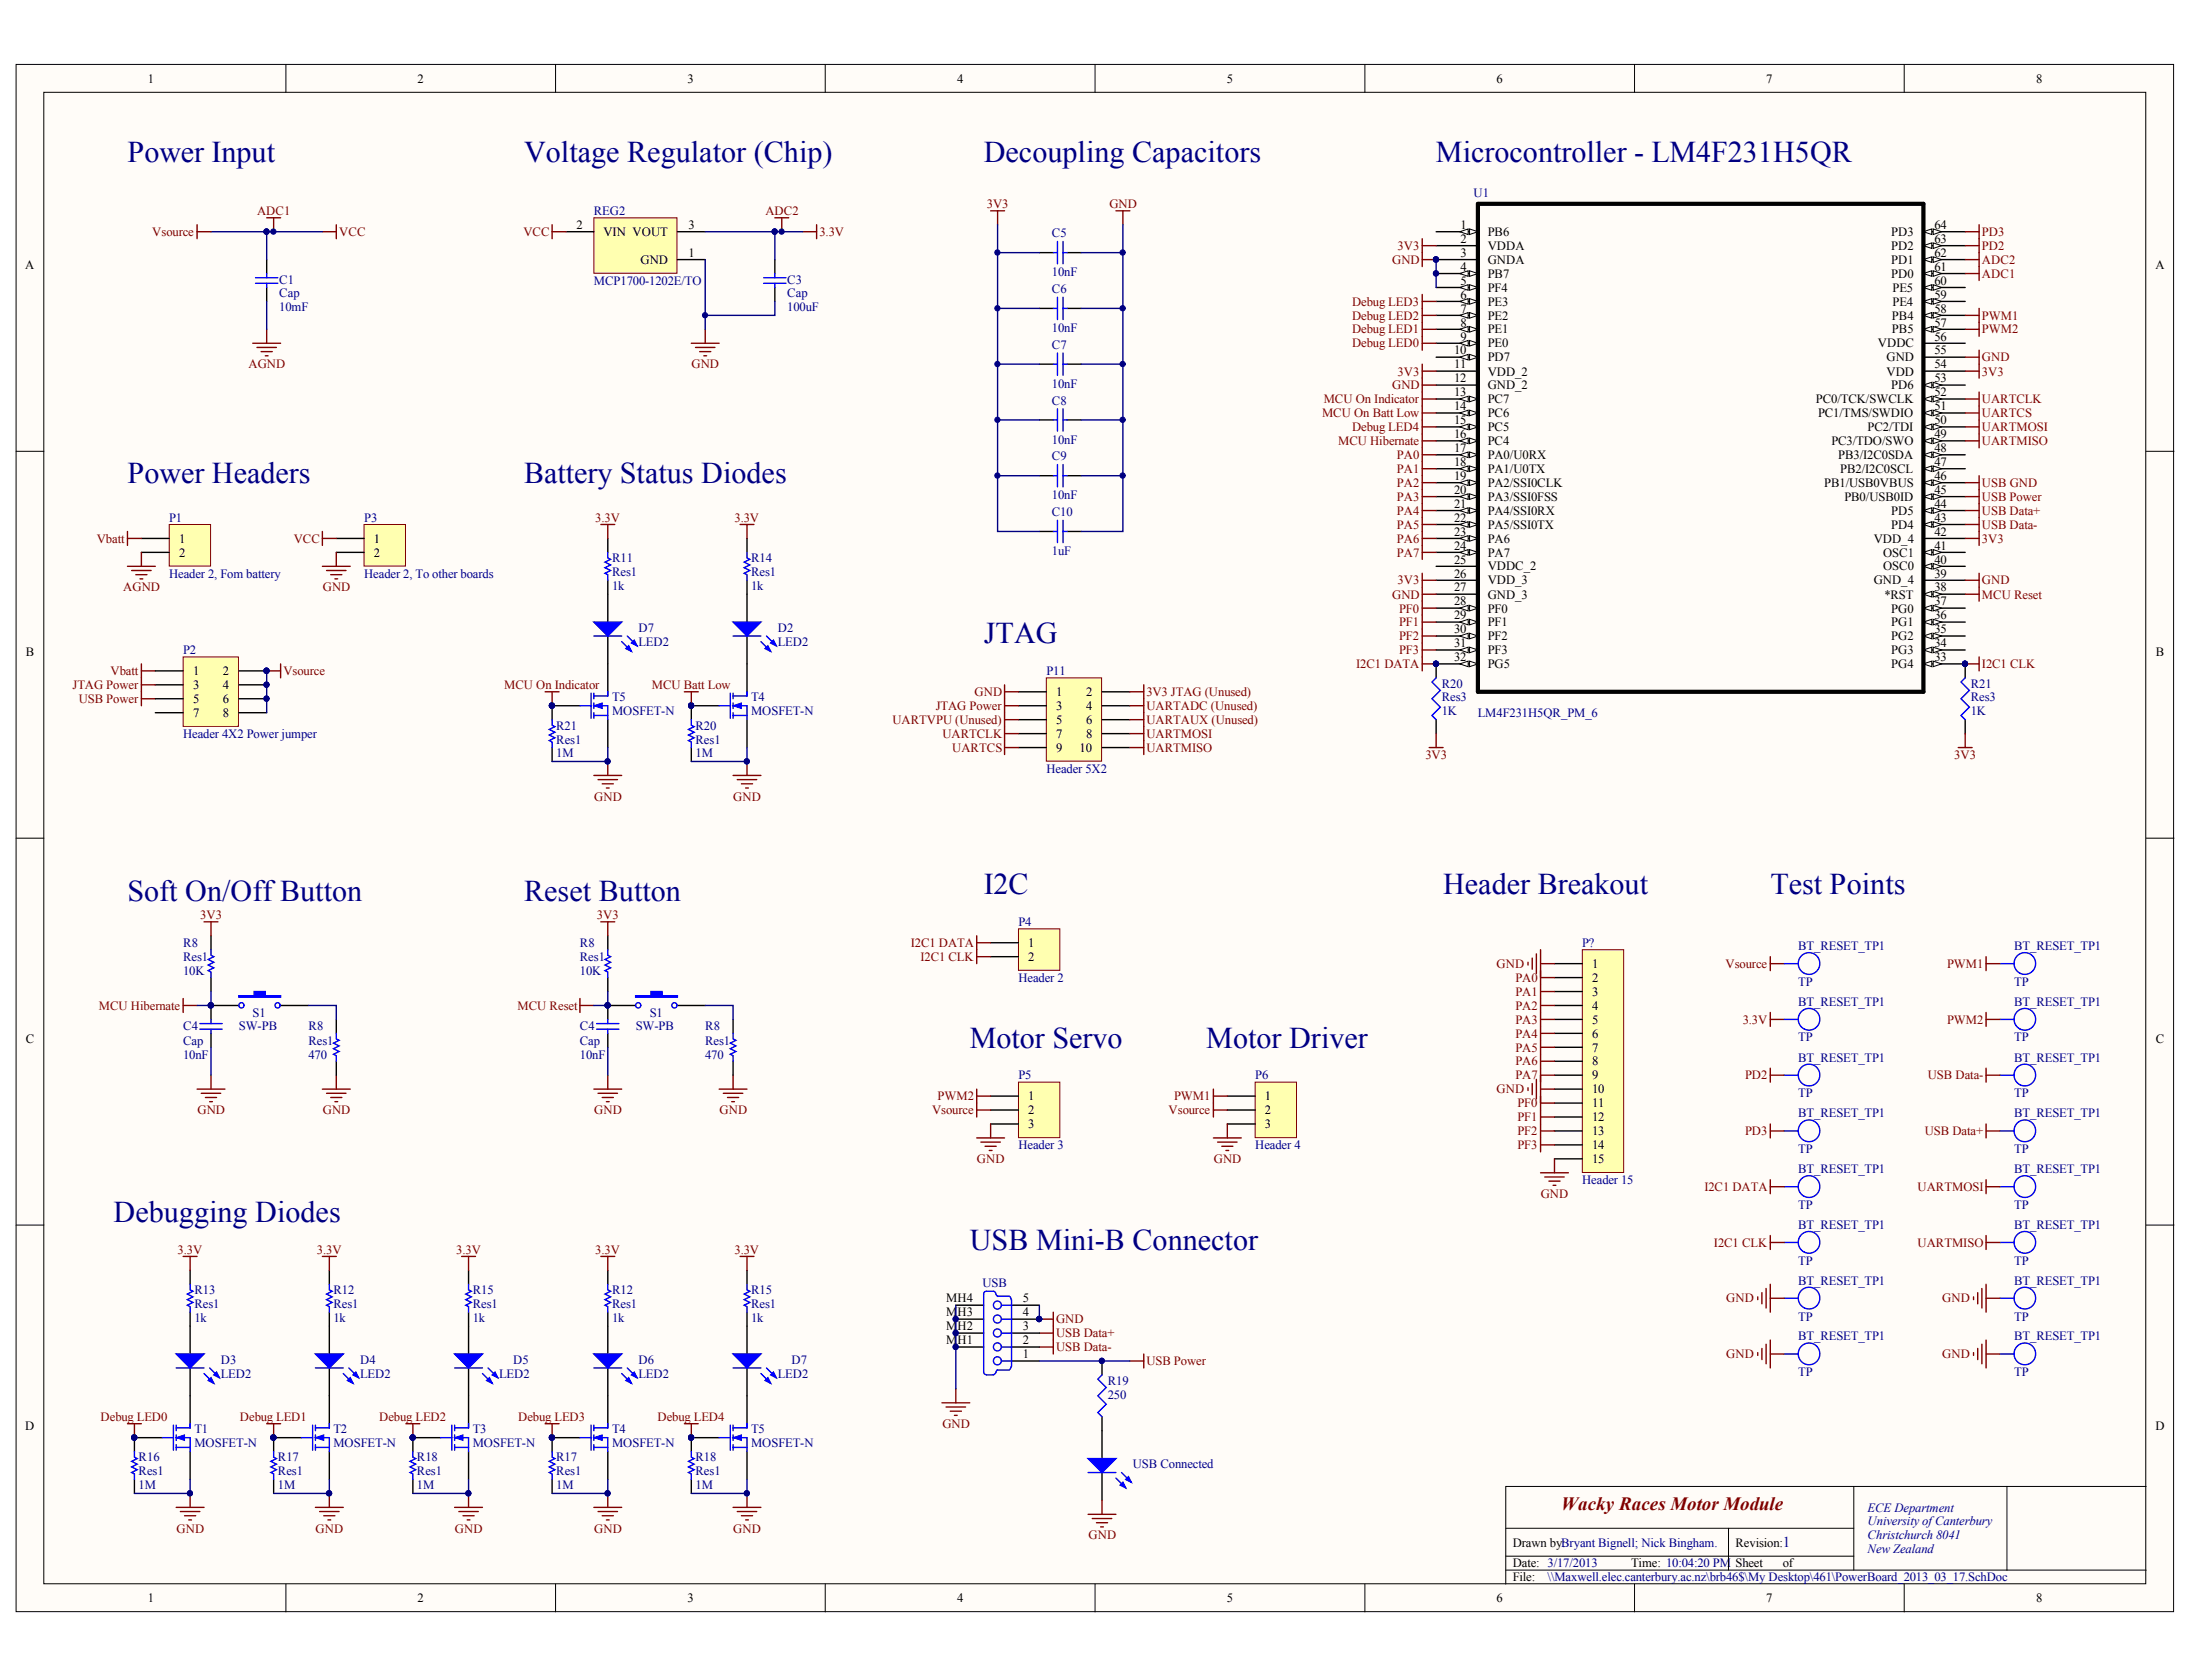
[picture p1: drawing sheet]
<svg xmlns="http://www.w3.org/2000/svg" width="271mm" height="207mm" viewBox="0 0 271 207" stroke-linecap="round" stroke-linejoin="round" font-family="sans-serif">
<defs><g id="words">
<g font-size="3.7" fill="#000080">
<text x="15.7" y="20">Power Input</text>
<text x="64.6" y="20">Voltage Regulator (Chip)</text>
<text x="121.3" y="20">Decoupling Capacitors</text>
<text x="177.1" y="20">Microcontroller - LM4F231H5QR</text>
<text x="15.7" y="59.6">Power Headers</text>
<text x="64.6" y="59.6">Battery Status Diodes</text>
<text x="121.3" y="79.3">JTAG</text>
<text x="15.7" y="111.2">Soft On/Off Button</text>
<text x="64.6" y="111.2">Reset Button</text>
<text x="121.3" y="110.3">I2C</text>
<text x="178" y="110.3">Header Breakout</text>
<text x="218.3" y="110.3">Test Points</text>
<text x="119.6" y="129.2">Motor Servo</text>
<text x="148.8" y="129.2">Motor Driver</text>
<text x="14" y="150.7">Debugging Diodes</text>
<text x="119.6" y="154.1">USB Mini-B Connector</text>
</g>
<text font-size="2.3" fill="#800000" x="192.5" y="186.3">Wacky Races Motor Module</text>
<text font-size="1.9" fill="#000080" x="219.8" y="190.8">1</text>
<g font-size="1.6">
<text x="18.2" y="10.2">1</text>
<text x="51.5" y="10.2">2</text>
<text x="84.8" y="10.2">3</text>
<text x="118" y="10.2">4</text>
<text x="151.3" y="10.2">5</text>
<text x="184.6" y="10.2">6</text>
<text x="217.8" y="10.2">7</text>
<text x="251.1" y="10.2">8</text>
<text x="71.1" y="28.3">2</text>
<text x="74.4" y="29.1">VIN VOUT</text>
<text x="84.9" y="28.3">3</text>
<text x="180.1" y="28.3">1</text>
<text x="180.1" y="29.9">2</text>
<text x="183.5" y="29.1">PB6</text>
<text x="233.2" y="29.1">PD3</text>
<text x="238.5" y="29.9">63</text>
<text x="238.5" y="28.3">64</text>
<text x="3.1" y="33.2">A</text>
<text x="79" y="32.6">GND</text>
<text x="84.9" y="31.7">1</text>
<text x="180.1" y="31.7">3</text>
<text x="180.1" y="33.4">4</text>
<text x="180.1" y="35.1">5</text>
<text x="183.5" y="30.8">VDDA</text>
<text x="183.5" y="32.6">GNDA</text>
<text x="183.5" y="34.3">PB7</text>
<text x="183.5" y="36">PF4</text>
<text x="233.2" y="34.3">PD0</text>
<text x="233.2" y="32.6">PD1</text>
<text x="233.2" y="30.8">PD2</text>
<text x="233.4" y="36">PE5</text>
<text x="238.5" y="35.1">60</text>
<text x="238.5" y="33.4">61</text>
<text x="238.5" y="31.7">62</text>
<text x="265.8" y="33.2">A</text>
<text x="180.1" y="36.8">6</text>
<text x="180.1" y="38.6">7</text>
<text x="180.1" y="40.3">8</text>
<text x="183.5" y="37.7">PE3</text>
<text x="183.5" y="39.4">PE2</text>
<text x="183.5" y="41.1">PE1</text>
<text x="233.3" y="41.1">PB5</text>
<text x="233.3" y="39.4">PB4</text>
<text x="233.4" y="37.7">PE4</text>
<text x="238.5" y="40.3">57</text>
<text x="238.5" y="38.6">58</text>
<text x="238.5" y="36.8">59</text>
<text x="179.3" y="43.7">10</text>
<text x="179.3" y="45.4">11</text>
<text x="179.3" y="47.2">12</text>
<text x="180.1" y="42">9</text>
<text x="183.5" y="42.9">PE0</text>
<text x="183.5" y="44.6">PD7</text>
<text x="183.5" y="46.3">VDD_2</text>
<text x="231.6" y="42.9">VDDC</text>
<text x="232.6" y="46.3">VDD</text>
<text x="232.6" y="44.6">GND</text>
<text x="238.5" y="47.2">53</text>
<text x="238.5" y="45.4">54</text>
<text x="238.5" y="43.7">55</text>
<text x="238.5" y="42">56</text>
<text x="179.3" y="48.9">13</text>
<text x="179.3" y="50.6">14</text>
<text x="179.3" y="52.3">15</text>
<text x="183.5" y="48">GND_2</text>
<text x="183.5" y="49.7">PC7</text>
<text x="183.5" y="51.5">PC6</text>
<text x="183.5" y="53.2">PC5</text>
<text x="223.9" y="49.7">PC0/TCK/SWCLK</text>
<text x="224.2" y="51.5">PC1/TMS/SWDIO</text>
<text x="230.3" y="53.2">PC2/TDI</text>
<text x="233.2" y="48">PD6</text>
<text x="238.5" y="52.3">50</text>
<text x="238.5" y="50.6">51</text>
<text x="238.5" y="48.9">52</text>
<text x="179.3" y="54">16</text>
<text x="179.3" y="55.8">17</text>
<text x="179.3" y="57.5">18</text>
<text x="179.3" y="59.2">19</text>
<text x="183.5" y="54.9">PC4</text>
<text x="183.5" y="56.6">PA0/U0RX</text>
<text x="183.5" y="58.3">PA1/U0TX</text>
<text x="225.8" y="54.9">PC3/TDO/SWO</text>
<text x="226.7" y="56.6">PB3/I2C0SDA</text>
<text x="226.9" y="58.3">PB2/I2C0SCL</text>
<text x="238.5" y="59.2">46</text>
<text x="238.5" y="57.5">47</text>
<text x="238.5" y="55.8">48</text>
<text x="238.5" y="54">49</text>
<text x="179.3" y="60.9">20</text>
<text x="179.3" y="62.6">21</text>
<text x="179.3" y="64.4">22</text>
<text x="183.5" y="60.1">PA2/SSI0CLK</text>
<text x="183.5" y="61.8">PA3/SSI0FSS</text>
<text x="183.5" y="63.5">PA4/SSI0RX</text>
<text x="183.5" y="65.2">PA5/SSI0TX</text>
<text x="225" y="60.1">PB1/USB0VBUS</text>
<text x="227.4" y="61.8">PB0/USB0ID</text>
<text x="233.2" y="65.2">PD4</text>
<text x="233.2" y="63.5">PD5</text>
<text x="238.5" y="64.4">43</text>
<text x="238.5" y="62.6">44</text>
<text x="238.5" y="60.9">45</text>
<text x="22.1" y="66.9">1</text>
<text x="22.1" y="68.7">2</text>
<text x="46.1" y="66.9">1</text>
<text x="46.1" y="68.7">2</text>
<text x="179.3" y="66.1">23</text>
<text x="179.3" y="67.8">24</text>
<text x="179.3" y="69.5">25</text>
<text x="179.3" y="71.2">26</text>
<text x="183.5" y="66.9">PA6</text>
<text x="183.5" y="68.7">PA7</text>
<text x="183.5" y="70.4">VDDC_2</text>
<text x="231.1" y="66.9">VDD_4</text>
<text x="232.2" y="70.4">OSC0</text>
<text x="232.2" y="68.7">OSC1</text>
<text x="238.5" y="71.2">39</text>
<text x="238.5" y="69.5">40</text>
<text x="238.5" y="67.8">41</text>
<text x="238.5" y="66.1">42</text>
<text x="179.3" y="72.9">27</text>
<text x="179.3" y="74.7">28</text>
<text x="179.3" y="76.4">29</text>
<text x="183.5" y="72.1">VDD_3</text>
<text x="183.5" y="73.8">GND_3</text>
<text x="183.5" y="75.5">PF0</text>
<text x="183.5" y="77.2">PF1</text>
<text x="231.1" y="72.1">GND_4</text>
<text x="232.4" y="73.8">*RST</text>
<text x="233.2" y="77.2">PG1</text>
<text x="233.2" y="75.5">PG0</text>
<text x="238.5" y="76.4">36</text>
<text x="238.5" y="74.7">37</text>
<text x="238.5" y="72.9">38</text>
<text x="3.2" y="80.9">B</text>
<text x="23.8" y="83.3">1</text>
<text x="27.5" y="83.3">2</text>
<text x="179.3" y="78.1">30</text>
<text x="179.3" y="79.8">31</text>
<text x="179.3" y="81.5">32</text>
<text x="183.5" y="79">PF2</text>
<text x="183.5" y="80.7">PF3</text>
<text x="183.5" y="82.4">PG5</text>
<text x="233.2" y="82.4">PG4</text>
<text x="233.2" y="80.7">PG3</text>
<text x="233.2" y="79">PG2</text>
<text x="238.5" y="81.5">33</text>
<text x="238.5" y="79.8">34</text>
<text x="238.5" y="78.1">35</text>
<text x="265.9" y="80.9">B</text>
<text x="23.8" y="85">3</text>
<text x="23.8" y="86.7">5</text>
<text x="23.8" y="88.4">7</text>
<text x="27.5" y="85">4</text>
<text x="27.5" y="86.7">6</text>
<text x="27.5" y="88.4">8</text>
<text x="130.2" y="85.8">1</text>
<text x="130.2" y="87.6">3</text>
<text x="130.2" y="89.3">5</text>
<text x="133.9" y="85.8">2</text>
<text x="133.9" y="87.6">4</text>
<text x="133.9" y="89.3">6</text>
<text x="130.2" y="91">7</text>
<text x="130.2" y="92.7">9</text>
<text x="133.1" y="92.7">10</text>
<text x="133.9" y="91">8</text>
<text x="126.8" y="116.8">1</text>
<text x="126.8" y="118.5">2</text>
<text x="196.3" y="119.4">1</text>
<text x="196.3" y="121.1">2</text>
<text x="196.3" y="122.8">3</text>
<text x="196.3" y="124.5">4</text>
<text x="3.2" y="128.6">C</text>
<text x="196.3" y="126.3">5</text>
<text x="196.3" y="128">6</text>
<text x="196.3" y="129.7">7</text>
<text x="196.3" y="131.4">8</text>
<text x="265.9" y="128.6">C</text>
<text x="126.8" y="135.7">1</text>
<text x="126.8" y="137.4">2</text>
<text x="156" y="135.7">1</text>
<text x="156" y="137.4">2</text>
<text x="196.3" y="133.1">9</text>
<text x="196.3" y="134.9">10</text>
<text x="196.3" y="136.6">11</text>
<text x="126.8" y="139.2">3</text>
<text x="156" y="139.2">3</text>
<text x="196.3" y="138.3">12</text>
<text x="196.3" y="140">13</text>
<text x="196.3" y="141.7">14</text>
<text x="196.3" y="143.5">15</text>
<text x="116.7" y="160.6">MH4</text>
<text x="126.1" y="160.6">5</text>
<text x="116.7" y="164.1">MH2</text>
<text x="116.7" y="165.8">MH1</text>
<text x="116.7" y="162.4">MH3</text>
<text x="126.1" y="165.8">2</text>
<text x="126.1" y="164.1">3</text>
<text x="126.1" y="162.4">4</text>
<text x="126.1" y="167.5">1</text>
<text x="3.1" y="176.3">D</text>
<text x="265.8" y="176.3">D</text>
<text x="186.5" y="190.8">Drawn byBryant Bignell; Nick Bingham.</text>
<text x="192.7" y="190.8">:</text>
<text x="214" y="190.8">Revision:</text>
<text x="18.2" y="197.6">1</text>
<text x="51.5" y="197.6">2</text>
<text x="84.8" y="197.6">3</text>
<text x="118" y="197.6">4</text>
<text x="151.3" y="197.6">5</text>
<text x="184.6" y="197.6">6</text>
<text x="186.5" y="193.3">Date: 3/17/2013</text>
<text x="186.5" y="195.1">File:</text>
<text x="201.1" y="193.3">Time: 10:04:20 PM</text>
<text x="214" y="193.3">Sheet</text>
<text x="217.8" y="197.6">7</text>
<text x="219.8" y="193.3">of</text>
<text x="251.1" y="197.6">8</text>
</g>
<g font-size="1.6" fill="#800000">
<text x="18.8" y="29.1">Vsource</text>
<text x="31.7" y="26.5">ADC1</text>
<text x="41.8" y="29.1">VCC</text>
<text x="64.5" y="29.1">VCC</text>
<text x="94.4" y="26.5">ADC2</text>
<text x="101.1" y="29.1">3.3V</text>
<text x="121.7" y="25.6">3V3</text>
<text x="136.8" y="25.6">GND</text>
<text x="244.4" y="29.1">PD3</text>
<text x="171.7" y="32.6">GND</text>
<text x="172.4" y="30.8">3V3</text>
<text x="244.4" y="34.3">ADC1</text>
<text x="244.4" y="32.6">ADC2</text>
<text x="244.4" y="30.8">PD2</text>
<text x="166.7" y="41.1">Debug LED1</text>
<text x="166.7" y="39.4">Debug LED2</text>
<text x="166.7" y="37.7">Debug LED3</text>
<text x="244.4" y="39.4">PWM1</text>
<text x="244.4" y="41.1">PWM2</text>
<text x="30.6" y="45.4">AGND</text>
<text x="85.3" y="45.4">GND</text>
<text x="166.7" y="42.9">Debug LED0</text>
<text x="172.4" y="46.3">3V3</text>
<text x="244.4" y="46.3">3V3</text>
<text x="244.4" y="44.6">GND</text>
<text x="163" y="51.5">MCU On Batt Low</text>
<text x="163.2" y="49.7">MCU On Indicator</text>
<text x="166.7" y="53.2">Debug LED4</text>
<text x="171.7" y="48">GND</text>
<text x="244.4" y="49.7">UARTCLK</text>
<text x="244.4" y="51.5">UARTCS</text>
<text x="244.4" y="53.2">UARTMOSI</text>
<text x="165" y="54.9">MCU Hibernate</text>
<text x="172.3" y="56.6">PA0</text>
<text x="172.3" y="58.3">PA1</text>
<text x="244.4" y="54.9">UARTMISO</text>
<text x="73.4" y="64.4">3.3V</text>
<text x="90.6" y="64.4">3.3V</text>
<text x="172.3" y="60.1">PA2</text>
<text x="172.3" y="61.8">PA3</text>
<text x="172.3" y="63.5">PA4</text>
<text x="172.3" y="65.2">PA5</text>
<text x="244.4" y="61.8">USB Power</text>
<text x="244.4" y="60.1">USB GND</text>
<text x="244.4" y="63.5">USB Data+</text>
<text x="244.4" y="65.2">USB Data-</text>
<text x="11.9" y="66.9">Vbatt</text>
<text x="36.2" y="66.9">VCC</text>
<text x="172.3" y="66.9">PA6</text>
<text x="172.3" y="68.7">PA7</text>
<text x="244.4" y="66.9">3V3</text>
<text x="15.2" y="72.9">AGND</text>
<text x="39.8" y="72.9">GND</text>
<text x="171.7" y="73.8">GND</text>
<text x="172.4" y="72.1">3V3</text>
<text x="172.5" y="75.5">PF0</text>
<text x="172.5" y="77.2">PF1</text>
<text x="244.4" y="72.1">GND</text>
<text x="244.4" y="73.8">MCU Reset</text>
<text x="13.6" y="83.3">Vbatt</text>
<text x="35" y="83.3">Vsource</text>
<text x="167.3" y="82.4">I2C1 DATA</text>
<text x="172.5" y="79">PF2</text>
<text x="172.5" y="80.7">PF3</text>
<text x="244.4" y="82.4">I2C1 CLK</text>
<text x="8.9" y="85">JTAG Power</text>
<text x="9.7" y="86.7">USB Power</text>
<text x="62.2" y="85">MCU On Indicator</text>
<text x="80.4" y="85">MCU Batt Low</text>
<text x="110.1" y="89.3">UARTVPU (Unused)</text>
<text x="115.4" y="87.6">JTAG Power</text>
<text x="120.2" y="85.8">GND</text>
<text x="141.4" y="85.8">3V3 JTAG (Unused)</text>
<text x="141.4" y="87.6">UARTADC (Unused)</text>
<text x="141.4" y="89.3">UARTAUX (Unused)</text>
<text x="116.2" y="91">UARTCLK</text>
<text x="117.4" y="92.7">UARTCS</text>
<text x="141.4" y="91">UARTMOSI</text>
<text x="141.4" y="92.7">UARTMISO</text>
<text x="175.8" y="93.6">3V3</text>
<text x="241" y="93.6">3V3</text>
<text x="73.3" y="98.7">GND</text>
<text x="90.4" y="98.7">GND</text>
<text x="24.7" y="113.3">3V3</text>
<text x="73.6" y="113.3">3V3</text>
<text x="112.3" y="116.8">I2C1 DATA</text>
<text x="113.5" y="118.5">I2C1 CLK</text>
<text x="184.6" y="119.4">GND</text>
<text x="212.8" y="119.4">Vsource</text>
<text x="240.1" y="119.4">PWM1</text>
<text x="12.2" y="124.5">MCU Hibernate</text>
<text x="63.8" y="124.5">MCU Reset</text>
<text x="186.9" y="121.1">PA0</text>
<text x="186.9" y="122.8">PA1</text>
<text x="186.9" y="124.5">PA2</text>
<text x="186.9" y="126.3">PA3</text>
<text x="186.9" y="128">PA4</text>
<text x="186.9" y="131.4">PA6</text>
<text x="186.9" y="129.7">PA5</text>
<text x="214.9" y="126.3">3.3V</text>
<text x="240.1" y="126.3">PWM2</text>
<text x="24.4" y="137.4">GND</text>
<text x="39.8" y="137.4">GND</text>
<text x="73.3" y="137.4">GND</text>
<text x="88.7" y="137.4">GND</text>
<text x="114.9" y="137.4">Vsource</text>
<text x="115.6" y="135.7">PWM2</text>
<text x="144.1" y="137.4">Vsource</text>
<text x="144.8" y="135.7">PWM1</text>
<text x="184.6" y="134.9">GND</text>
<text x="186.9" y="133.1">PA7</text>
<text x="187.1" y="136.6">PF0</text>
<text x="215.2" y="133.1">PD2</text>
<text x="237.7" y="133.1">USB Data-</text>
<text x="120.5" y="143.5">GND</text>
<text x="149.7" y="143.5">GND</text>
<text x="187.1" y="138.3">PF1</text>
<text x="187.1" y="140">PF2</text>
<text x="187.1" y="141.7">PF3</text>
<text x="215.2" y="140">PD3</text>
<text x="237.4" y="140">USB Data+</text>
<text x="190" y="147.8">GND</text>
<text x="210.2" y="146.9">I2C1 DATA</text>
<text x="236.5" y="146.9">UARTMOSI</text>
<text x="21.9" y="154.6">3.3V</text>
<text x="39.1" y="154.6">3.3V</text>
<text x="56.3" y="154.6">3.3V</text>
<text x="73.4" y="154.6">3.3V</text>
<text x="90.6" y="154.6">3.3V</text>
<text x="211.4" y="153.8">I2C1 CLK</text>
<text x="236.5" y="153.8">UARTMISO</text>
<text x="212.9" y="160.6">GND</text>
<text x="239.5" y="160.6">GND</text>
<text x="130.2" y="163.2">GND</text>
<text x="130.2" y="164.9">USB Data+</text>
<text x="130.2" y="166.7">USB Data-</text>
<text x="212.9" y="167.5">GND</text>
<text x="239.5" y="167.5">GND</text>
<text x="141.4" y="168.4">USB Power</text>
<text x="12.4" y="175.3">Debug LED0</text>
<text x="29.6" y="175.3">Debug LED1</text>
<text x="46.8" y="175.3">Debug LED2</text>
<text x="63.9" y="175.3">Debug LED3</text>
<text x="81.1" y="175.3">Debug LED4</text>
<text x="116.2" y="176.1">GND</text>
<text x="21.8" y="189">GND</text>
<text x="38.9" y="189">GND</text>
<text x="56.1" y="189">GND</text>
<text x="73.3" y="189">GND</text>
<text x="90.4" y="189">GND</text>
<text x="134.2" y="189.9">GND</text>
</g>
<g font-size="1.6" fill="#000080">
<text x="73.2" y="26.5">REG2</text>
<text x="129.7" y="29.3">C5</text>
<text x="181.7" y="24.3">U1</text>
<text x="34.4" y="35">C1</text>
<text x="73.2" y="35.1">MCP1700-1202E/TO</text>
<text x="97.1" y="35">C3</text>
<text x="129.7" y="34.1">10nF</text>
<text x="34.4" y="38.4">10mF</text>
<text x="34.4" y="36.7">Cap</text>
<text x="97.1" y="38.4">100uF</text>
<text x="97.1" y="36.7">Cap</text>
<text x="129.7" y="41">10nF</text>
<text x="129.7" y="36.1">C6</text>
<text x="129.7" y="47.8">10nF</text>
<text x="129.7" y="43">C7</text>
<text x="129.7" y="49.9">C8</text>
<text x="129.7" y="54.7">10nF</text>
<text x="129.7" y="56.8">C9</text>
<text x="20.9" y="64.4">P1</text>
<text x="44.9" y="64.4">P3</text>
<text x="129.7" y="61.6">10nF</text>
<text x="129.7" y="63.7">C10</text>
<text x="20.9" y="71.2">Header 2, Fom battery</text>
<text x="44.9" y="71.2">Header 2, To other boards</text>
<text x="75.5" y="69.3">R11</text>
<text x="75.5" y="71.1">Res1</text>
<text x="92.6" y="69.3">R14</text>
<text x="92.6" y="71.1">Res1</text>
<text x="129.7" y="68.5">1uF</text>
<text x="75.5" y="72.8">1k</text>
<text x="78.7" y="78">D7</text>
<text x="92.6" y="72.8">1k</text>
<text x="95.9" y="78">D2</text>
<text x="22.6" y="80.7">P2</text>
<text x="78.7" y="79.6">LED2</text>
<text x="95.9" y="79.6">LED2</text>
<text x="129" y="83.3">P11</text>
<text x="68.6" y="90">R21</text>
<text x="75.5" y="86.5">T5</text>
<text x="75.5" y="88.2">MOSFET-N</text>
<text x="85.8" y="90">R20</text>
<text x="92.6" y="86.5">T4</text>
<text x="92.6" y="88.2">MOSFET-N</text>
<text x="177.8" y="88.2">1K</text>
<text x="177.8" y="84.8">R20</text>
<text x="177.8" y="86.5">Res3</text>
<text x="182.2" y="88.4">LM4F231H5QR_PM_6</text>
<text x="243" y="88.2">1K</text>
<text x="243" y="84.8">R21</text>
<text x="243" y="86.5">Res3</text>
<text x="22.6" y="91">Header 4X2 Power jumper</text>
<text x="68.6" y="93.4">1M</text>
<text x="68.6" y="91.7">Res1</text>
<text x="85.8" y="93.4">1M</text>
<text x="85.8" y="91.7">Res1</text>
<text x="129" y="95.3">Header 5X2</text>
<text x="22.6" y="116.8">R8</text>
<text x="22.6" y="118.5">Res1</text>
<text x="71.5" y="116.8">R8</text>
<text x="71.5" y="118.5">Res1</text>
<text x="125.6" y="114.2">P4</text>
<text x="195.1" y="116.8">P?</text>
<text x="221.7" y="117.2">BT_RESET_TP1</text>
<text x="248.4" y="117.2">BT_RESET_TP1</text>
<text x="22.6" y="120.2">10K</text>
<text x="31.2" y="125.4">S1</text>
<text x="71.5" y="120.2">10K</text>
<text x="80.1" y="125.4">S1</text>
<text x="125.6" y="121.1">Header 2</text>
<text x="221.7" y="121.6">TP</text>
<text x="221.7" y="124.1">BT_RESET_TP1</text>
<text x="248.4" y="121.6">TP</text>
<text x="248.4" y="124.1">BT_RESET_TP1</text>
<text x="22.6" y="130.6">10nF</text>
<text x="22.6" y="127.1">C4</text>
<text x="22.6" y="128.8">Cap</text>
<text x="29.5" y="127.1">SW-PB</text>
<text x="38" y="130.6">470</text>
<text x="38" y="127.1">R8</text>
<text x="38" y="128.8">Res1</text>
<text x="71.5" y="130.6">10nF</text>
<text x="71.5" y="127.1">C4</text>
<text x="71.5" y="128.8">Cap</text>
<text x="78.4" y="127.1">SW-PB</text>
<text x="87" y="130.6">470</text>
<text x="87" y="127.1">R8</text>
<text x="87" y="128.8">Res1</text>
<text x="221.7" y="128.4">TP</text>
<text x="221.7" y="130.9">BT_RESET_TP1</text>
<text x="248.4" y="128.4">TP</text>
<text x="248.4" y="130.9">BT_RESET_TP1</text>
<text x="125.6" y="133.1">P5</text>
<text x="154.8" y="133.1">P6</text>
<text x="221.7" y="135.3">TP</text>
<text x="221.7" y="137.8">BT_RESET_TP1</text>
<text x="248.4" y="135.3">TP</text>
<text x="248.4" y="137.8">BT_RESET_TP1</text>
<text x="125.6" y="141.7">Header 3</text>
<text x="154.8" y="141.7">Header 4</text>
<text x="221.7" y="142.2">TP</text>
<text x="248.4" y="142.2">TP</text>
<text x="195.1" y="146">Header 15</text>
<text x="221.7" y="149.1">TP</text>
<text x="221.7" y="144.7">BT_RESET_TP1</text>
<text x="248.4" y="149.1">TP</text>
<text x="248.4" y="144.7">BT_RESET_TP1</text>
<text x="221.7" y="156">TP</text>
<text x="221.7" y="151.6">BT_RESET_TP1</text>
<text x="248.4" y="156">TP</text>
<text x="248.4" y="151.6">BT_RESET_TP1</text>
<text x="24" y="159.6">R13</text>
<text x="24" y="161.3">Res1</text>
<text x="41.1" y="159.6">R12</text>
<text x="41.1" y="161.3">Res1</text>
<text x="58.3" y="159.6">R15</text>
<text x="58.3" y="161.3">Res1</text>
<text x="75.5" y="159.6">R12</text>
<text x="75.5" y="161.3">Res1</text>
<text x="92.6" y="159.6">R15</text>
<text x="92.6" y="161.3">Res1</text>
<text x="121.2" y="158.7">USB</text>
<text x="221.7" y="158.4">BT_RESET_TP1</text>
<text x="248.4" y="158.4">BT_RESET_TP1</text>
<text x="24" y="163">1k</text>
<text x="41.1" y="163">1k</text>
<text x="58.3" y="163">1k</text>
<text x="75.5" y="163">1k</text>
<text x="92.6" y="163">1k</text>
<text x="221.7" y="162.9">TP</text>
<text x="221.7" y="165.3">BT_RESET_TP1</text>
<text x="248.4" y="162.9">TP</text>
<text x="248.4" y="165.3">BT_RESET_TP1</text>
<text x="27.2" y="168.2">D3</text>
<text x="27.2" y="169.9">LED2</text>
<text x="44.4" y="168.2">D4</text>
<text x="44.4" y="169.9">LED2</text>
<text x="61.5" y="169.9">LED2</text>
<text x="63.3" y="168.2">D5</text>
<text x="78.7" y="168.2">D6</text>
<text x="78.7" y="169.9">LED2</text>
<text x="95.9" y="169.9">LED2</text>
<text x="97.6" y="168.2">D7</text>
<text x="136.6" y="172.5">250</text>
<text x="136.6" y="170.8">R19</text>
<text x="221.7" y="169.7">TP</text>
<text x="248.4" y="169.7">TP</text>
<text x="24" y="176.8">T1</text>
<text x="24" y="178.5">MOSFET-N</text>
<text x="41.1" y="176.8">T2</text>
<text x="41.1" y="178.5">MOSFET-N</text>
<text x="58.3" y="176.8">T3</text>
<text x="58.3" y="178.5">MOSFET-N</text>
<text x="75.5" y="176.8">T4</text>
<text x="75.5" y="178.5">MOSFET-N</text>
<text x="92.6" y="176.8">T5</text>
<text x="92.6" y="178.5">MOSFET-N</text>
<text x="17.1" y="183.7">1M</text>
<text x="17.1" y="180.2">R16</text>
<text x="17.1" y="182">Res1</text>
<text x="34.3" y="183.7">1M</text>
<text x="34.3" y="180.2">R17</text>
<text x="34.3" y="182">Res1</text>
<text x="51.4" y="183.7">1M</text>
<text x="51.4" y="180.2">R18</text>
<text x="51.4" y="182">Res1</text>
<text x="68.6" y="183.7">1M</text>
<text x="68.6" y="180.2">R17</text>
<text x="68.6" y="182">Res1</text>
<text x="85.8" y="183.7">1M</text>
<text x="85.8" y="180.2">R18</text>
<text x="85.8" y="182">Res1</text>
<text x="139.7" y="181.1">USB Connected</text>
<text x="230.3" y="186.4">ECE Department</text>
<text x="230.3" y="188.1">Universityof Canterbury</text>
<text x="230.3" y="189.9">Christchurch 8041</text>
<text x="230.3" y="191.6">New Zealand</text>
<text x="190.8" y="195.1">\\Maxwell.elec.canterbury.ac.nz\brb46$\My Desktop\461\PowerBoard_2013_03_17.SchDoc</text>
</g>
</g></defs>
<g fill="#fffcf8" stroke="#000" stroke-width=".12">
<path d="M2 7.9h266v190.9h-266z"/>
<path d="M5.4 11.4h259.2v183.9h-259.2z"/>
</g>
<g fill="none" stroke="#000" stroke-width=".12">
<path d="M35.3 7.9v3.5M68.5 7.9v3.5M101.8 7.9v3.5M135 7.9v3.5M168.3 7.9v3.5M201.6 7.9v3.5M234.8 7.9v3.5M2 55.7h3.4M264.7 55.7h3.4M2 103.4h3.4M264.7 103.4h3.4M2 151.1h3.4"/>
<path d="M264.7 151.1h3.4M35.3 195.4v3.4M68.5 195.4v3.4M101.8 195.4v3.4M135 195.4v3.4M168.3 195.4v3.4M185.7 188.5h42.9M185.7 193.7h79M185.7 191.9h42.9M201.6 195.4v3.4M213.2 188.5v5.2M228.6 183.3v10.4"/>
<path d="M234.8 195.4v3.4M247.5 183.3h-61.8v12.1M264.7 183.3h-17.2v10.4"/>
</g>
<path d="M20.9 64.7h5.1v5.1h-5.1z" fill="#ffffb0" stroke="#800000" stroke-width=".12"/>
<path d="M95.6 32v1.7M95.6 35.5v1.7M17.4 66.4h3.5M17.4 68.1h3.5" fill="none" stroke="#000" stroke-width=".17"/>
<path d="M99 28.6h1.7M100.7 27.7v1.7M85.3 42.3h3.4M85.8 42.9h2.4M86.3 43.4h1.4M86.8 43.9h.3M87 40.6v1.7M15.7 69.8h3.5M16.2 70.4h2.4M16.7 70.9h1.4M17.3 71.4h.3M17.4 68.1v1.7" fill="none" stroke="#800000" stroke-width=".17"/>
<path d="M94.2 34.3h2.7M94.2 34.9h2.7M95.6 33.7v.6M95.6 34.9v.6" fill="none" stroke="#00f" stroke-width=".17"/>
<path d="M95.6 37.2v1.7h-8.6" fill="none" stroke="#000080" stroke-width=".17"/>
<circle cx="86.9" cy="38.9" r=".32" fill="#000080" stroke="#000080" stroke-width=".12"/>
<path d="M73.2 26.9h10.3v6.8h-10.3z" fill="#ffffb0" stroke="#800000" stroke-width=".12"/>
<g fill="none" stroke="#000" stroke-width=".17">
<path d="M69.8 28.6h3.4M83.5 32h3.5M83.5 28.6h3.5M92.1 66.4v1.7M92.1 71.6v5.1M92.1 78.4v6.9M85.3 92.2v1.7M88.7 87h-3.4v1.8M92.1 88.8v3.4M23.4 156.7v1.7M40.6 156.7v1.7M57.8 156.7v1.7"/>
<path d="M20 177.3h-3.4v1.7M23.4 161.8v5.2M23.4 168.7v6.9M23.4 179v3.5M37.2 177.3h-3.5v1.7M40.6 161.8v5.2M40.6 168.7v6.9M40.6 179v3.5M54.3 177.3h-3.4v1.7M57.8 161.8v5.2M57.8 168.7v6.9M57.8 179v3.5"/>
<path d="M16.6 182.5v1.7M33.7 182.5v1.7M50.9 182.5v1.7"/>
</g>
<path d="M87 32v8.6M87 28.6h8.6" fill="none" stroke="#000080" stroke-width=".17"/>
<g fill="#000080" stroke="#000080" stroke-width=".12">
<circle cx="95.5" cy="28.6" r=".32"/>
<circle cx="96.4" cy="28.6" r=".32"/>
<circle cx="85.2" cy="87" r=".32"/>
<circle cx="92.1" cy="93.9" r=".32"/>
<circle cx="16.5" cy="177.3" r=".32"/>
<circle cx="33.7" cy="177.3" r=".33"/>
<circle cx="50.9" cy="177.3" r=".32"/>
<circle cx="40.6" cy="184.2" r=".33"/>
<circle cx="57.8" cy="184.2" r=".32"/>
<circle cx="23.4" cy="184.2" r=".32"/>
</g>
<g fill="none" stroke="#800000" stroke-width=".17">
<path d="M68.1 27.7v1.7M68.1 28.6h1.7M95.6 26.9h1.7M96.4 26.9v1.7M91.3 64.7h1.7M92.1 64.7v1.7M90.4 95.6h3.4M90.9 96.2h2.4M91.4 96.7h1.4M91.9 97.2h.4M92.1 93.9v1.7M22.6 155h1.7"/>
<path d="M23.4 155v1.7M39.8 155h1.7M40.6 155v1.7M56.9 155h1.7M57.8 155v1.7M21.7 185.9h3.5M22.2 186.4h2.4M22.8 186.9h1.3M23.3 187.5h.3M23.4 184.2v1.7M38.9 185.9h3.4M39.4 186.4h2.4"/>
<path d="M39.9 186.9h1.4M40.4 187.5h.4M40.6 184.2v1.7M56.1 185.9h3.4M56.6 186.4h2.4M57.1 186.9h1.4M57.6 187.5h.4M57.8 184.2v1.7"/>
</g>
<g fill="#00f" stroke="#00f" stroke-width=".17">
<path d="M90.4 76.7h3.4l-1.7 1.7z"/>
<path d="M94.7 79.6l.3 .7-.6-.3z"/>
<path d="M95.4 79l.3 .6-.7-.3z"/>
<path d="M21.7 167h3.5l-1.8 1.7z"/>
<path d="M26 169.9l.4 .7-.7-.3z"/>
<path d="M26.7 169.2l.4 .7-.7-.3z"/>
<path d="M38.9 167h3.4l-1.7 1.7z"/>
<path d="M43.2 169.9l.3 .7-.7-.3z"/>
<path d="M43.9 169.2l.3 .7-.7-.3z"/>
<path d="M56.1 167h3.4l-1.7 1.7z"/>
<path d="M60.4 169.9l.3 .7-.7-.3z"/>
<path d="M61 169.2l.4 .7-.7-.3z"/>
</g>
<g fill="none" stroke="#00f" stroke-width=".17">
<path d="M90.4 78.4h3.4M92.1 68.1v.7l.4 .2-.7 .3 .7 .4-.7 .3 .7 .4-.7 .3 .3 .2v.7M93.8 79.1l1.2 1.2M94.5 78.4l1.2 1.2M85.3 88.8v.6l.3 .2-.7 .4 .7 .3-.7 .4 .7 .3-.7 .3 .4 .2v.7M88.7 87h1.4M90.1 85.5v3.1M90.4 87h1.7v1.8M90.4 88.2h1.7M90.4 85.5v.7M90.4 86.7v.7M90.4 87.9v.7"/>
<path d="M92.1 85.3v.5h-1.7M23.4 158.4v.7l.4 .2-.7 .3 .7 .3-.7 .4 .7 .3-.7 .4 .3 .2v.6M40.6 158.4v.7l.4 .2-.7 .3 .7 .3-.7 .4 .7 .3-.7 .4 .3 .2v.6M57.8 158.4v.7l.3 .2-.7 .3 .7 .3-.7 .4 .7 .3-.7 .4 .4 .2v.6M16.6 179v.7l.3 .2-.7 .3 .7 .4-.7 .3 .7 .4-.7 .3 .4 .2v.7M20 177.3h1.4M21.4 175.8v3.1M21.7 168.7h3.5M21.7 177.3h1.7v1.7M21.7 178.5h1.7M21.7 175.8v.7M21.7 177v.7"/>
<path d="M21.7 178.2v.7M23.4 175.6v.5h-1.7M25.2 169.4l1.2 1.2M25.8 168.7l1.3 1.2M33.7 179v.7l.4 .2-.7 .3 .7 .4-.7 .3 .7 .4-.7 .3 .3 .2v.7M37.2 177.3h1.4M38.6 175.8v3.1M38.9 168.7h3.4M38.9 177.3h1.7v1.7M38.9 178.5h1.7M38.9 175.8v.7M38.9 177v.7"/>
<path d="M38.9 178.2v.7M40.6 175.6v.5h-1.7M42.3 169.4l1.2 1.2M43 168.7l1.2 1.2M50.9 179v.7l.4 .2-.7 .3 .7 .4-.7 .3 .7 .4-.7 .3 .3 .2v.7M54.3 177.3h1.4M55.7 175.8v3.1M56.1 168.7h3.4M56.1 177.3h1.7v1.7M56.1 178.5h1.7M56.1 175.8v.7M56.1 177v.7"/>
<path d="M56.1 178.2v.7M57.8 175.6v.5h-1.7M59.5 169.4l1.2 1.2M60.2 168.7l1.2 1.2"/>
</g>
<g fill="#00f" stroke="#00f" stroke-width=".12">
<path d="M90.4 87l1-.3v.7z"/>
<path d="M21.7 177.3l1.1-.3v.7z"/>
<path d="M38.9 177.3l1-.3v.7z"/>
<path d="M56.1 177.3l1-.3v.7z"/>
</g>
<path d="M125.6 133.5h5.1v6.8h-5.1z" fill="#ffffb0" stroke="#800000" stroke-width=".12"/>
<path d="M122.2 135.2h3.4M122.2 136.9h3.4M122.2 138.6h3.4" fill="none" stroke="#000" stroke-width=".17"/>
<path d="M120.4 134.3v3.5M120.4 136.9h1.8M120.4 135.2h1.8M122.2 138.6v1.7M120.4 140.3h3.5M121 140.9h2.4M121.5 141.4h1.4M122 141.9h.3" fill="none" stroke="#800000" stroke-width=".17"/>
<path d="M154.8 133.5h5.1v6.8h-5.1z" fill="#ffffb0" stroke="#800000" stroke-width=".12"/>
<g fill="none" stroke="#000" stroke-width=".17">
<path d="M32.9 32v1.7M32.9 35.5v1.7M75 66.4v1.7M75 71.6v5.1M75 78.4v6.9M68.1 92.2v1.7M71.5 87h-3.4v1.8M75 88.8v3.4M151.4 135.2h3.4M151.4 136.9h3.4M151.4 138.6h3.4M75 156.7v1.7"/>
<path d="M92.1 156.7v1.7M71.5 177.3h-3.4v1.7M75 161.8v5.2M75 168.7v6.9M75 179v3.5M88.7 177.3h-3.4v1.7M92.1 161.8v5.2M92.1 168.7v6.9M92.1 179v3.5M68.1 182.5v1.7M85.3 182.5v1.7"/>
</g>
<g fill="none" stroke="#800000" stroke-width=".17">
<path d="M32.9 26.9h1.7M33.7 26.9v1.7M39.8 28.6h1.7M41.5 27.7v1.7M31.2 42.3h3.4M31.7 42.9h2.4M32.2 43.4h1.4M32.7 43.9h.4M32.9 40.6v1.7M74.1 64.7h1.7M75 64.7v1.7M73.2 95.6h3.5"/>
<path d="M73.7 96.2h2.5M74.3 96.7h1.3M74.8 97.2h.3M75 93.9v1.7M149.6 134.3v1.7M149.6 135.2h1.8M151.4 138.6v1.7M74.1 155h1.7M75 155v1.7M91.3 155h1.7M92.1 155v1.7M149.6 140.3h3.5"/>
<path d="M150.1 140.9h2.5M150.7 141.4h1.3M151.2 141.9h.3M67.2 175.6h1.7M68.1 175.6v1.7M84.4 175.6h1.7M85.3 175.6v1.7M73.2 185.9h3.5M73.7 186.4h2.5M74.3 186.9h1.3M74.8 187.5h.3M75 184.2v1.7"/>
<path d="M90.4 185.9h3.4M90.9 186.4h2.4M91.4 186.9h1.4M91.9 187.5h.4M92.1 184.2v1.7"/>
</g>
<g fill="#00f" stroke="#00f" stroke-width=".17">
<path d="M73.2 76.7h3.5l-1.7 1.7z"/>
<path d="M77.5 79.6l.4 .7-.7-.3z"/>
<path d="M78.2 79l.4 .6-.7-.3z"/>
<path d="M73.2 167h3.5l-1.7 1.7z"/>
<path d="M77.5 169.9l.4 .7-.7-.3z"/>
<path d="M78.2 169.2l.4 .7-.7-.3z"/>
<path d="M90.4 167h3.4l-1.7 1.7z"/>
<path d="M94.7 169.9l.3 .7-.6-.3z"/>
<path d="M95.4 169.2l.3 .7-.7-.3z"/>
</g>
<g fill="none" stroke="#00f" stroke-width=".17">
<path d="M31.5 34.3h2.8M31.5 34.9h2.8M32.9 33.7v.6M32.9 34.9v.6M73.2 78.4h3.5M75 68.1v.7l.3 .2-.7 .3 .7 .4-.7 .3 .7 .4-.7 .3 .4 .2v.7M76.7 79.1l1.2 1.2M77.4 78.4l1.2 1.2M68.1 88.8v.6l.3 .2-.7 .4 .7 .3-.7 .4 .7 .3-.7 .3 .4 .2v.7M71.5 87h1.4M72.9 85.5v3.1M73.2 87h1.8v1.8"/>
<path d="M73.2 88.2h1.8M73.2 85.5v.7M73.2 86.7v.7M73.2 87.9v.7M75 85.3v.5h-1.8M75 158.4v.7l.3 .2-.7 .3 .7 .3-.7 .4 .7 .3-.7 .4 .4 .2v.6M92.1 158.4v.7l.4 .2-.7 .3 .7 .3-.7 .4 .7 .3-.7 .4 .3 .2v.6M68.1 179v.7l.3 .2-.7 .3 .7 .4-.7 .3 .7 .4-.7 .3 .4 .2v.7M71.5 177.3h1.4M72.9 175.8v3.1M73.2 177.3h1.8v1.7M73.2 175.8v.7"/>
<path d="M73.2 177v.7M73.2 178.2v.7M73.2 168.7h3.5M73.2 178.5h1.8M75 175.6v.5h-1.8M76.7 169.4l1.2 1.2M77.4 168.7l1.2 1.2M85.3 179v.7l.3 .2-.7 .3 .7 .4-.7 .3 .7 .4-.7 .3 .4 .2v.7M88.7 177.3h1.4M90.1 175.8v3.1M90.4 168.7h3.4M90.4 177.3h1.7v1.7"/>
<path d="M90.4 178.5h1.7M90.4 175.8v.7M90.4 177v.7M90.4 178.2v.7M92.1 175.6v.5h-1.7M93.8 169.4l1.2 1.2M94.5 168.7l1.2 1.2"/>
</g>
<g fill="#000080" stroke="#000080" stroke-width=".12">
<circle cx="68.1" cy="87" r=".32"/>
<circle cx="74.9" cy="93.9" r=".32"/>
<circle cx="33.7" cy="28.6" r=".33"/>
<circle cx="68.1" cy="177.3" r=".32"/>
<circle cx="85.2" cy="177.3" r=".32"/>
<circle cx="74.9" cy="184.2" r=".32"/>
<circle cx="92.1" cy="184.2" r=".32"/>
</g>
<g fill="#00f" stroke="#00f" stroke-width=".12">
<path d="M73.2 87l1.1-.3v.7z"/>
<path d="M73.2 177.3l1.1-.3v.7z"/>
<path d="M90.4 177.3l1-.3v.7z"/>
</g>
<path d="M32.9 37.2v3.4" fill="none" stroke="#000080" stroke-width=".17"/>
<path d="M44.9 64.7h5.1v5.1h-5.1z" fill="#ffffb0" stroke="#800000" stroke-width=".12"/>
<path d="M177.1 28.6h5.2M41.5 66.4h3.4M41.5 68.1h3.4" fill="none" stroke="#000" stroke-width=".17"/>
<path d="M39.8 65.5v1.8M39.8 66.4h1.7M39.8 69.8h3.4M40.3 70.4h2.4M40.8 70.9h1.4M41.3 71.4h.3M41.5 68.1v1.7" fill="none" stroke="#800000" stroke-width=".17"/>
<g fill="#fffcf8" stroke="#000" stroke-width=".12">
<path d="M181.2 28.2l1.1 .4-1.1 .3z"/>
<path d="M180 28.6l1.1-.4v.7z"/>
</g>
<path d="M177.1 30.3h5.2M177.1 32h5.2M177.1 33.7h5.2" fill="none" stroke="#000" stroke-width=".17"/>
<circle cx="177.1" cy="32" r=".32" fill="#000080" stroke="#000080" stroke-width=".12"/>
<g fill="#fffcf8" stroke="#000" stroke-width=".12">
<path d="M181.2 33.4l1.1 .3-1.1 .4z"/>
<path d="M180 33.7l1.1-.3v.7z"/>
</g>
<circle cx="177.1" cy="33.7" r=".32" fill="#000080" stroke="#000080" stroke-width=".12"/>
<path d="M177.1 35.5h5.2" fill="none" stroke="#000" stroke-width=".17"/>
<g fill="#fffcf8" stroke="#000" stroke-width=".12">
<path d="M181.2 35.1l1.1 .4-1.1 .3z"/>
<path d="M180 35.5l1.1-.4v.7z"/>
</g>
<path d="M177.1 37.2h5.2" fill="none" stroke="#000" stroke-width=".17"/>
<g fill="#fffcf8" stroke="#000" stroke-width=".12">
<path d="M181.2 36.8l1.1 .4-1.1 .3z"/>
<path d="M180 37.2l1.1-.4v.7z"/>
</g>
<path d="M177.1 38.9h5.2" fill="none" stroke="#000" stroke-width=".17"/>
<g fill="#fffcf8" stroke="#000" stroke-width=".12">
<path d="M181.2 38.6l1.1 .3-1.1 .3z"/>
<path d="M180 38.9l1.1-.3v.6z"/>
</g>
<path d="M177.1 40.6h5.2" fill="none" stroke="#000" stroke-width=".17"/>
<g fill="#fffcf8" stroke="#000" stroke-width=".12">
<path d="M181.2 40.3l1.1 .3-1.1 .4z"/>
<path d="M180 40.6l1.1-.3v.7z"/>
</g>
<path d="M177.1 42.3h5.2" fill="none" stroke="#000" stroke-width=".17"/>
<g fill="#fffcf8" stroke="#000" stroke-width=".12">
<path d="M181.2 42l1.1 .3-1.1 .4z"/>
<path d="M180 42.3l1.1-.3v.7z"/>
</g>
<path d="M177.1 44.1h5.2" fill="none" stroke="#000" stroke-width=".17"/>
<g fill="#fffcf8" stroke="#000" stroke-width=".12">
<path d="M181.2 43.7l1.1 .4-1.1 .3z"/>
<path d="M180 44.1l1.1-.4v.7z"/>
</g>
<path d="M177.1 45.8h5.2M177.1 47.5h5.2M177.1 49.2h5.2" fill="none" stroke="#000" stroke-width=".17"/>
<g fill="#fffcf8" stroke="#000" stroke-width=".12">
<path d="M181.2 48.9l1.1 .3-1.1 .4z"/>
<path d="M180 49.2l1.1-.3v.7z"/>
</g>
<path d="M177.1 50.9h5.2" fill="none" stroke="#000" stroke-width=".17"/>
<g fill="#fffcf8" stroke="#000" stroke-width=".12">
<path d="M181.2 50.6l1.1 .3-1.1 .4z"/>
<path d="M180 50.9l1.1-.3v.7z"/>
</g>
<path d="M177.1 52.7h5.2" fill="none" stroke="#000" stroke-width=".17"/>
<g fill="#fffcf8" stroke="#000" stroke-width=".12">
<path d="M181.2 52.3l1.1 .4-1.1 .3z"/>
<path d="M180 52.7l1.1-.4v.7z"/>
</g>
<path d="M177.1 54.4h5.2" fill="none" stroke="#000" stroke-width=".17"/>
<g fill="#fffcf8" stroke="#000" stroke-width=".12">
<path d="M181.2 54l1.1 .4-1.1 .3z"/>
<path d="M180 54.4l1.1-.4v.7z"/>
</g>
<path d="M177.1 56.1h5.2" fill="none" stroke="#000" stroke-width=".17"/>
<g fill="#fffcf8" stroke="#000" stroke-width=".12">
<path d="M181.2 55.7l1.1 .4-1.1 .3z"/>
<path d="M180 56.1l1.1-.4v.7z"/>
</g>
<path d="M177.1 57.8h5.2" fill="none" stroke="#000" stroke-width=".17"/>
<g fill="#fffcf8" stroke="#000" stroke-width=".12">
<path d="M181.2 57.5l1.1 .3-1.1 .4z"/>
<path d="M180 57.8l1.1-.3v.7z"/>
</g>
<path d="M177.1 59.5h5.2" fill="none" stroke="#000" stroke-width=".17"/>
<g fill="#fffcf8" stroke="#000" stroke-width=".12">
<path d="M181.2 59.2l1.1 .3-1.1 .4z"/>
<path d="M180 59.5l1.1-.3v.7z"/>
</g>
<path d="M177.1 61.2h5.2" fill="none" stroke="#000" stroke-width=".17"/>
<g fill="#fffcf8" stroke="#000" stroke-width=".12">
<path d="M181.2 60.9l1.1 .3-1.1 .4z"/>
<path d="M180 61.2l1.1-.3v.7z"/>
</g>
<path d="M177.1 63h5.2" fill="none" stroke="#000" stroke-width=".17"/>
<g fill="#fffcf8" stroke="#000" stroke-width=".12">
<path d="M181.2 62.6l1.1 .4-1.1 .3z"/>
<path d="M180 63l1.1-.4v.7z"/>
</g>
<path d="M177.1 64.7h5.2" fill="none" stroke="#000" stroke-width=".17"/>
<g fill="#fffcf8" stroke="#000" stroke-width=".12">
<path d="M181.2 64.3l1.1 .4-1.1 .3z"/>
<path d="M180 64.7l1.1-.4v.7z"/>
</g>
<path d="M177.1 66.4h5.2" fill="none" stroke="#000" stroke-width=".17"/>
<g fill="#fffcf8" stroke="#000" stroke-width=".12">
<path d="M181.2 66.1l1.1 .3-1.1 .4z"/>
<path d="M180 66.4l1.1-.3v.7z"/>
</g>
<path d="M177.1 68.1h5.2" fill="none" stroke="#000" stroke-width=".17"/>
<g fill="#fffcf8" stroke="#000" stroke-width=".12">
<path d="M181.2 67.8l1.1 .3-1.1 .4z"/>
<path d="M180 68.1l1.1-.3v.7z"/>
</g>
<path d="M177.1 69.8h5.2M177.1 71.6h5.2M177.1 73.3h5.2M177.1 75h5.2" fill="none" stroke="#000" stroke-width=".17"/>
<g fill="#fffcf8" stroke="#000" stroke-width=".12">
<path d="M181.2 74.7l1.1 .3-1.1 .3z"/>
<path d="M180 75l1.1-.3v.6z"/>
</g>
<path d="M177.1 76.7h5.2" fill="none" stroke="#000" stroke-width=".17"/>
<g fill="#fffcf8" stroke="#000" stroke-width=".12">
<path d="M181.2 76.4l1.1 .3-1.1 .4z"/>
<path d="M180 76.7l1.1-.3v.7z"/>
</g>
<path d="M177.1 78.4h5.2" fill="none" stroke="#000" stroke-width=".17"/>
<g fill="#fffcf8" stroke="#000" stroke-width=".12">
<path d="M181.2 78.1l1.1 .3-1.1 .4z"/>
<path d="M180 78.4l1.1-.3v.7z"/>
</g>
<path d="M177.1 80.2h5.2" fill="none" stroke="#000" stroke-width=".17"/>
<g fill="#fffcf8" stroke="#000" stroke-width=".12">
<path d="M181.2 79.8l1.1 .4-1.1 .3z"/>
<path d="M180 80.2l1.1-.4v.7z"/>
</g>
<path d="M177.1 81.9h5.2" fill="none" stroke="#000" stroke-width=".17"/>
<g fill="#fffcf8" stroke="#000" stroke-width=".12">
<path d="M181.2 81.5l1.1 .4-1.1 .3z"/>
<path d="M180 81.9l1.1-.4v.7z"/>
</g>
<circle cx="177.1" cy="81.9" r=".32" fill="#000080" stroke="#000080" stroke-width=".12"/>
<path d="M237.2 81.9h5.1" fill="none" stroke="#000" stroke-width=".17"/>
<g fill="#fffcf8" stroke="#000" stroke-width=".12">
<path d="M237.2 81.9l1-.4v.7z"/>
<path d="M238.4 81.5l1 .4-1 .3z"/>
</g>
<circle cx="242.3" cy="81.9" r=".32" fill="#000080" stroke="#000080" stroke-width=".12"/>
<path d="M237.2 80.2h5.1" fill="none" stroke="#000" stroke-width=".17"/>
<g fill="#fffcf8" stroke="#000" stroke-width=".12">
<path d="M237.2 80.2l1-.4v.7z"/>
<path d="M238.4 79.8l1 .4-1 .3z"/>
</g>
<path d="M237.2 78.4h5.1" fill="none" stroke="#000" stroke-width=".17"/>
<g fill="#fffcf8" stroke="#000" stroke-width=".12">
<path d="M237.2 78.4l1-.3v.7z"/>
<path d="M238.4 78.1l1 .3-1 .4z"/>
</g>
<path d="M237.2 76.7h5.1" fill="none" stroke="#000" stroke-width=".17"/>
<g fill="#fffcf8" stroke="#000" stroke-width=".12">
<path d="M237.2 76.7l1-.3v.7z"/>
<path d="M238.4 76.4l1 .3-1 .4z"/>
</g>
<path d="M237.2 75h5.1" fill="none" stroke="#000" stroke-width=".17"/>
<g fill="#fffcf8" stroke="#000" stroke-width=".12">
<path d="M237.2 75l1-.3v.6z"/>
<path d="M238.4 74.7l1 .3-1 .3z"/>
</g>
<path d="M237.2 73.3h5.1" fill="none" stroke="#000" stroke-width=".17"/>
<g fill="#fffcf8" stroke="#000" stroke-width=".12">
<path d="M237.2 73.3l1-.4v.7z"/>
<path d="M238.4 72.9l1 .4-1 .3z"/>
</g>
<path d="M237.2 71.6h5.1M237.2 69.8h5.1" fill="none" stroke="#000" stroke-width=".17"/>
<g fill="#fffcf8" stroke="#000" stroke-width=".12">
<path d="M237.2 69.8l1-.3v.7z"/>
<path d="M238.4 69.5l1 .3-1 .4z"/>
</g>
<path d="M237.2 68.1h5.1" fill="none" stroke="#000" stroke-width=".17"/>
<g fill="#fffcf8" stroke="#000" stroke-width=".12">
<path d="M237.2 68.1l1-.3v.7z"/>
<path d="M238.4 67.8l1 .3-1 .4z"/>
</g>
<path d="M237.2 66.4h5.1M237.2 64.7h5.1" fill="none" stroke="#000" stroke-width=".17"/>
<g fill="#fffcf8" stroke="#000" stroke-width=".12">
<path d="M237.2 64.7l1-.4v.7z"/>
<path d="M238.4 64.3l1 .4-1 .3z"/>
</g>
<path d="M237.2 63h5.1" fill="none" stroke="#000" stroke-width=".17"/>
<g fill="#fffcf8" stroke="#000" stroke-width=".12">
<path d="M237.2 63l1-.4v.7z"/>
<path d="M238.4 62.6l1 .4-1 .3z"/>
</g>
<path d="M237.2 61.2h5.1" fill="none" stroke="#000" stroke-width=".17"/>
<g fill="#fffcf8" stroke="#000" stroke-width=".12">
<path d="M237.2 61.2l1-.3v.7z"/>
<path d="M238.4 60.9l1 .3-1 .4z"/>
</g>
<path d="M237.2 59.5h5.1" fill="none" stroke="#000" stroke-width=".17"/>
<g fill="#fffcf8" stroke="#000" stroke-width=".12">
<path d="M237.2 59.5l1-.3v.7z"/>
<path d="M238.4 59.2l1 .3-1 .4z"/>
</g>
<path d="M237.2 57.8h5.1" fill="none" stroke="#000" stroke-width=".17"/>
<g fill="#fffcf8" stroke="#000" stroke-width=".12">
<path d="M237.2 57.8l1-.3v.7z"/>
<path d="M238.4 57.5l1 .3-1 .4z"/>
</g>
<path d="M237.2 56.1h5.1" fill="none" stroke="#000" stroke-width=".17"/>
<g fill="#fffcf8" stroke="#000" stroke-width=".12">
<path d="M237.2 56.1l1-.4v.7z"/>
<path d="M238.4 55.7l1 .4-1 .3z"/>
</g>
<path d="M237.2 54.4h5.1" fill="none" stroke="#000" stroke-width=".17"/>
<g fill="#fffcf8" stroke="#000" stroke-width=".12">
<path d="M237.2 54.4l1-.4v.7z"/>
<path d="M238.4 54l1 .4-1 .3z"/>
</g>
<path d="M237.2 52.7h5.1" fill="none" stroke="#000" stroke-width=".17"/>
<g fill="#fffcf8" stroke="#000" stroke-width=".12">
<path d="M237.2 52.7l1-.4v.7z"/>
<path d="M238.4 52.3l1 .4-1 .3z"/>
</g>
<path d="M237.2 50.9h5.1" fill="none" stroke="#000" stroke-width=".17"/>
<g fill="#fffcf8" stroke="#000" stroke-width=".12">
<path d="M237.2 50.9l1-.3v.7z"/>
<path d="M238.4 50.6l1 .3-1 .4z"/>
</g>
<path d="M237.2 49.2h5.1" fill="none" stroke="#000" stroke-width=".17"/>
<g fill="#fffcf8" stroke="#000" stroke-width=".12">
<path d="M237.2 49.2l1-.3v.7z"/>
<path d="M238.4 48.9l1 .3-1 .4z"/>
</g>
<path d="M237.2 47.5h5.1" fill="none" stroke="#000" stroke-width=".17"/>
<g fill="#fffcf8" stroke="#000" stroke-width=".12">
<path d="M237.2 47.5l1-.3v.6z"/>
<path d="M238.4 47.2l1 .3-1 .3z"/>
</g>
<path d="M237.2 45.8h5.1M237.2 44.1h5.1M237.2 42.3h5.1M237.2 40.6h5.1" fill="none" stroke="#000" stroke-width=".17"/>
<g fill="#fffcf8" stroke="#000" stroke-width=".12">
<path d="M237.2 40.6l1-.3v.7z"/>
<path d="M238.4 40.3l1 .3-1 .4z"/>
</g>
<path d="M237.2 38.9h5.1" fill="none" stroke="#000" stroke-width=".17"/>
<g fill="#fffcf8" stroke="#000" stroke-width=".12">
<path d="M237.2 38.9l1-.3v.6z"/>
<path d="M238.4 38.6l1 .3-1 .3z"/>
</g>
<path d="M237.2 37.2h5.1" fill="none" stroke="#000" stroke-width=".17"/>
<g fill="#fffcf8" stroke="#000" stroke-width=".12">
<path d="M237.2 37.2l1-.4v.7z"/>
<path d="M238.4 36.8l1 .4-1 .3z"/>
</g>
<path d="M237.2 35.5h5.1" fill="none" stroke="#000" stroke-width=".17"/>
<g fill="#fffcf8" stroke="#000" stroke-width=".12">
<path d="M237.2 35.5l1-.4v.7z"/>
<path d="M238.4 35.1l1 .4-1 .3z"/>
</g>
<path d="M237.2 33.7h5.1" fill="none" stroke="#000" stroke-width=".17"/>
<g fill="#fffcf8" stroke="#000" stroke-width=".12">
<path d="M237.2 33.7l1-.3v.7z"/>
<path d="M238.4 33.4l1 .3-1 .4z"/>
</g>
<path d="M237.2 32h5.1" fill="none" stroke="#000" stroke-width=".17"/>
<g fill="#fffcf8" stroke="#000" stroke-width=".12">
<path d="M237.2 32l1-.3v.7z"/>
<path d="M238.4 31.7l1 .3-1 .4z"/>
</g>
<path d="M237.2 30.3h5.1" fill="none" stroke="#000" stroke-width=".17"/>
<g fill="#fffcf8" stroke="#000" stroke-width=".12">
<path d="M237.2 30.3l1-.3v.6z"/>
<path d="M238.4 30l1 .3-1 .3z"/>
</g>
<path d="M237.2 28.6h5.1" fill="none" stroke="#000" stroke-width=".17"/>
<g fill="#fffcf8" stroke="#000" stroke-width=".12">
<path d="M237.2 28.6l1-.4v.7z"/>
<path d="M238.4 28.2l1 .4-1 .3z"/>
</g>
<path d="M182.3 25.1h54.9v60.2h-54.9z" fill="none" stroke="#000" stroke-width=".52"/>
<g fill="#000080" stroke="#000080" stroke-width=".12">
<circle cx="177.1" cy="32" r=".32"/>
<circle cx="177.1" cy="33.7" r=".32"/>
<circle cx="177.1" cy="81.9" r=".32"/>
<circle cx="242.3" cy="81.9" r=".32"/>
<circle cx="95.5" cy="28.6" r=".32"/>
<circle cx="92.1" cy="93.9" r=".32"/>
<circle cx="23.4" cy="184.2" r=".32"/>
<circle cx="40.6" cy="184.2" r=".33"/>
<circle cx="57.8" cy="184.2" r=".32"/>
<circle cx="74.9" cy="93.9" r=".32"/>
<circle cx="32.9" cy="28.6" r=".32"/>
<circle cx="74.9" cy="184.2" r=".32"/>
<circle cx="92.1" cy="184.2" r=".32"/>
<circle cx="128.1" cy="162.7" r=".32"/>
<circle cx="117.8" cy="164.4" r=".32"/>
<circle cx="117.8" cy="166.1" r=".32"/>
<circle cx="117.8" cy="162.7" r=".32"/>
<circle cx="135.9" cy="167.8" r=".32"/>
<circle cx="138.4" cy="58.7" r=".33"/>
<circle cx="138.4" cy="51.8" r=".33"/>
<circle cx="138.4" cy="44.9" r=".33"/>
<circle cx="138.4" cy="38" r=".33"/>
<circle cx="138.4" cy="31.1" r=".33"/>
<circle cx="123" cy="58.7" r=".32"/>
<circle cx="123" cy="51.8" r=".32"/>
<circle cx="123" cy="44.9" r=".32"/>
<circle cx="123" cy="38" r=".32"/>
<circle cx="123" cy="31.1" r=".32"/>
<circle cx="32.9" cy="82.7" r=".32"/>
</g>
<g fill="none" stroke="#800000" stroke-width=".17">
<path d="M24.3 27.7v1.7M24.3 28.6h1.7M122.2 26h1.7M123 26v1.7M137.6 26h1.7M138.5 26v1.7M175.4 29.4v3.5M175.4 38v5.2M175.4 30.3h1.7M175.4 32h1.7M175.4 38.9h1.7M175.4 44.9v5.2"/>
<path d="M175.4 53.5v1.7M175.4 45.8h1.7M175.4 47.5h1.7M175.4 54.4h1.7M175.4 42.3h1.7M175.4 40.6h1.7M175.4 49.2h1.7M242.3 45.8h1.8M242.3 44.1h1.8M242.3 54.4h1.8M242.3 59.5h1.8M242.3 49.2h1.8"/>
<path d="M242.3 50.9h1.8M242.3 52.7h1.8M244.1 43.2v3.4M244.1 48.4v6.8M244.1 58.7v8.6M15.7 66.4h1.7M15.7 65.5v1.8M175.4 70.7v3.4M175.4 71.6h1.7M175.4 73.3h1.7M242.3 71.6h1.8M242.3 66.4h1.8"/>
<path d="M242.3 73.3h1.8M242.3 61.2h1.8M242.3 63h1.8M242.3 64.7h1.8M244.1 70.7v3.4M17.4 82.7h1.8M17.4 81.9v1.7M17.4 85.3v1.7M17.4 86.2h1.8M32.9 82.7h1.7M34.6 81.9v1.7M175.4 81v1.7"/>
<path d="M175.4 81.9h1.7M176.2 92.2h1.8M177.1 90.5v1.7M241.5 92.2h1.7M242.3 81.9h1.8M242.3 90.5v1.7M244.1 81v1.7M116.2 173h3.4M116.7 173.5h2.4M117.2 174h1.4M117.7 174.6h.3M117.9 171.3v1.7"/>
<path d="M128.2 162.7h1.7M128.2 164.4h1.7M128.2 166.1h1.7M129.9 161.8v5.2M139.3 167.9h1.8M141.1 167v1.7M134.2 186.8h3.4M134.7 187.3h2.4M135.2 187.8h1.4M135.7 188.3h.4M135.9 185.1v1.7"/>
</g>
<g fill="none" stroke="#000" stroke-width=".17">
<path d="M128.2 31.2h1.7M128.2 38h1.7M131.6 31.2h1.7M131.6 38h1.7M128.2 44.9h1.7M128.2 51.8h1.7M128.2 58.7h1.7M131.6 44.9h1.7M131.6 51.8h1.7M131.6 58.7h1.7M128.2 65.5h1.7M131.6 65.5h1.7"/>
<path d="M177.1 81.9v1.7M177.1 88.8v1.7M242.3 81.9v1.7M242.3 88.8v1.7M117.9 164.4h3.4M117.9 166.1h3.4M117.9 162.7h3.4M117.9 161h3.4M124.7 164.4h3.5M124.7 166.1h3.5M124.7 162.7h3.5M124.7 161h3.5"/>
<path d="M124.7 167.9h3.5M135.9 167.9v1.7M135.9 174.7v5.2M135.9 181.6v3.5"/>
</g>
<g fill="none" stroke="#00f" stroke-width=".17">
<path d="M129.9 31.2h.5M129.9 38h.5M130.4 29.8v2.7M130.4 36.7v2.7M131.1 29.8v2.7M131.1 36.7v2.7M131.1 31.2h.5M131.1 38h.5M129.9 44.9h.5M129.9 51.8h.5M129.9 58.7h.5M130.4 43.5v2.8"/>
<path d="M130.4 50.4v2.8M130.4 57.3v2.7M131.1 43.5v2.8M131.1 50.4v2.8M131.1 57.3v2.7M131.1 44.9h.5M131.1 51.8h.5M131.1 58.7h.5M129.9 65.5h.5M130.4 64.2v2.7M131.1 64.2v2.7M131.1 65.5h.5"/>
<path d="M177.1 83.6l-.5 .5 1 1.1-1 1 1 1-1 1 .5 .6M242.3 83.6l-.5 .5 1.1 1.1-1.1 1 1.1 1-1.1 1 .5 .6M122.8 159.6v-.2l-.3-.1h-.9a.32 .32 0 0 0-.3 .3v9.6a.32 .32 0 0 0 .3 .3M122.9 159.6l.2 .3M123 159.9h1.5M124.5 159.9l.2 .4M121.6 169.6h.9M122.8 169.2v.2l-.3 .1M123 168.9l-.1 .3M123 169h1.5M123.5 166.1h1.2M123.5 162.7h1.2"/>
<path d="M123.5 164.4h1.2M123.5 161h1.2M123.5 167.9h1.2M124.7 168.5l-.2 .4M124.7 160.3v8.2M135.9 169.6l-.5 .5 1 1-1 1.1 1 1-1 1 .5 .5M134.2 181.6h3.4M137.6 182.3l1.2 1.2M138.3 181.6l1.2 1.2"/>
<circle cx="123" cy="162.7" r=".49"/>
<circle cx="123" cy="167.8" r=".49"/>
<circle cx="123" cy="166.1" r=".49"/>
<circle cx="123" cy="161" r=".49"/>
<circle cx="123" cy="164.4" r=".49"/>
</g>
<g fill="none" stroke="#000080" stroke-width=".17">
<path d="M26 28.6h6.9v3.4M99 28.6h-3.4v3.4M123 27.7v37.8h5.2M123 38h5.2M123 31.2h5.2M133.3 38h5.2M133.3 31.2h5.2M138.5 27.7v37.8h-5.2M123 58.7h5.2M123 51.8h5.2M123 44.9h5.2M133.3 58.7h5.2"/>
<path d="M133.3 51.8h5.2M133.3 44.9h5.2M75 92.2v1.7h-6.9M92.1 92.2v1.7h-6.8M117.9 161v10.3M23.4 182.5v1.7h-6.8M40.6 182.5v1.7h-6.9M57.8 182.5v1.7h-6.9M75 182.5v1.7h-6.9M92.1 182.5v1.7h-6.8"/>
</g>
<g fill="#00f" stroke="#00f" stroke-width=".17">
<path d="M134.2 179.9h3.4l-1.7 1.7z"/>
<path d="M138.5 182.8l.3 .7-.7-.3z"/>
<path d="M139.2 182.1l.3 .7-.7-.3z"/>
</g>
<path d="M129 83.6h6.8v10.3h-6.8z" fill="#ffffb0" stroke="#800000" stroke-width=".12"/>
<path d="M125.6 85.3h3.4M125.6 87h3.4M125.6 88.8h3.4M125.6 90.5h3.4M125.6 92.2h3.4M135.9 85.3h3.4M135.9 87h3.4M135.9 88.8h3.4M135.9 90.5h3.4M135.9 92.2h3.4" fill="none" stroke="#000" stroke-width=".17"/>
<path d="M123.9 85.3h1.7M123.9 84.5v8.6M123.9 87h1.7M123.9 88.8h1.7M123.9 90.5h1.7M123.9 92.2h1.7M139.3 85.3h1.8M139.3 87h1.8M139.3 88.8h1.8M139.3 90.5h1.8M139.3 92.2h1.8M141.1 84.5v8.6" fill="none" stroke="#800000" stroke-width=".17"/>
<path d="M128.2 161v1.7" fill="none" stroke="#000080" stroke-width=".17"/>
<circle cx="128.1" cy="162.7" r=".32" fill="#000080" stroke="#000080" stroke-width=".12"/>
<path d="M22.6 81h6.8v8.6h-6.8z" fill="#ffffb0" stroke="#800000" stroke-width=".12"/>
<path d="M19.2 82.7h3.4M19.2 84.5h3.4M19.2 86.2h3.4M19.2 87.9h3.4M29.5 82.7h3.4M29.5 84.5h3.4M29.5 86.2h3.4M29.5 87.9h3.4" fill="none" stroke="#000" stroke-width=".17"/>
<g fill="#000080" stroke="#000080" stroke-width=".12">
<circle cx="32.9" cy="82.7" r=".32"/>
<circle cx="32.9" cy="84.4" r=".32"/>
<circle cx="32.9" cy="86.2" r=".32"/>
</g>
<path d="M32.9 82.7v5.2" fill="none" stroke="#000080" stroke-width=".17"/>
<path d="M17.4 83.6v1.7M17.4 84.5h1.8" fill="none" stroke="#800000" stroke-width=".17"/>
<path d="M125.6 114.6h5.1v5.1h-5.1z" fill="#ffffb0" stroke="#800000" stroke-width=".12"/>
<path d="M122.2 116.3h3.4M122.2 118h3.4" fill="none" stroke="#000" stroke-width=".17"/>
<g fill="none" stroke="#800000" stroke-width=".17">
<path d="M175.4 36.3v1.7M175.4 37.2h1.7M242.3 38.9h1.8M244.1 38v3.5M175.4 50.1v3.4M175.4 52.7h1.7M175.4 50.9h1.7M242.3 40.6h1.8M67.2 85.3h1.7M68.1 85.3v1.7M84.4 85.3h1.7M85.3 85.3v1.7"/>
<path d="M120.4 115.4v3.5M120.4 118h1.8M120.4 116.3h1.8M15.7 175.6h1.7M16.6 175.6v1.7M32.9 175.6h1.7M33.7 175.6v1.7M50.1 175.6h1.7M50.9 175.6v1.7"/>
</g>
<g fill="#000080" stroke="#000080" stroke-width=".12">
<circle cx="16.5" cy="177.3" r=".32"/>
<circle cx="33.7" cy="177.3" r=".33"/>
<circle cx="50.9" cy="177.3" r=".32"/>
<circle cx="68.1" cy="87" r=".32"/>
<circle cx="85.2" cy="87" r=".32"/>
</g>
<path d="M195.1 117.1h5.1v27.5h-5.1z" fill="#ffffb0" stroke="#800000" stroke-width=".12"/>
<g fill="none" stroke="#000" stroke-width=".17">
<path d="M26 115.4v1.7M75 115.4v1.7M191.7 118.9h3.4M26 120.6v1.7M26 127.5v1.7M29.5 124h-3.5v1.7M34.6 124h3.4M41.5 125.7v1.8M41.5 130.9v1.7M75 120.6v1.7M75 127.5v1.7M78.4 124h-3.4v1.7"/>
<path d="M83.5 124h3.5M90.4 125.7v1.8M90.4 130.9v1.7M191.7 120.6h3.4M191.7 122.3h3.4M191.7 124h3.4M191.7 125.7h3.4M191.7 127.5h3.4M191.7 129.2h3.4M191.7 130.9h3.4M191.7 132.6h3.4M191.7 134.3h3.4"/>
<path d="M191.7 136h3.4M191.7 137.8h3.4M191.7 139.5h3.4M191.7 141.2h3.4M191.7 142.9h3.4"/>
</g>
<g fill="none" stroke="#800000" stroke-width=".17">
<path d="M242.3 33.7h1.8M242.3 32h1.8M242.3 28.6h1.8M242.3 30.3h1.8M244.1 27.7v6.9M175.4 55.2v13.8M175.4 56.1h1.7M175.4 57.8h1.7M175.4 59.5h1.7M175.4 74.1v6.9M175.4 61.2h1.7M175.4 63h1.7"/>
<path d="M175.4 64.7h1.7M175.4 66.4h1.7M175.4 68.1h1.7M175.4 75h1.7M175.4 76.7h1.7M175.4 78.4h1.7M175.4 80.2h1.7M25.2 113.7h1.7M26 113.7v1.7M74.1 113.7h1.7M75 113.7v1.7M188.4 118.7v.3"/>
<path d="M189 118.2v1.3M189.5 117.6v2.5M190 117.1v25M190 118.9h1.7M218.3 118.9h1.7M218.3 118v1.7M244.9 118.9h1.7M244.9 118v1.7M22.6 124h1.7M22.6 123.2v1.7M24.3 134.3h3.4M24.8 134.8h2.4"/>
<path d="M25.3 135.4h1.4M25.8 135.9h.4M26 132.6v1.7M39.8 134.3h3.4M40.3 134.8h2.4M40.8 135.4h1.4M41.3 135.9h.3M41.5 132.6v1.7M71.5 124h1.7M71.5 123.2v1.7M73.2 134.3h3.5M73.7 134.8h2.5"/>
<path d="M74.3 135.4h1.3M74.8 135.9h.3M75 132.6v1.7M88.7 134.3h3.4M89.2 134.8h2.4M89.7 135.4h1.4M90.2 135.9h.4M90.4 132.6v1.7M149.6 136v1.8M149.6 136.9h1.8M188.4 134.2v.3M189 133.6v1.4"/>
<path d="M189.5 133.1v2.4M190 120.6h1.7M190 122.3h1.7M190 124h1.7M190 125.7h1.7M190 127.5h1.7M190 132.6h1.7M190 130.9h1.7M190 129.2h1.7M190 136h1.7M190 137.8h1.7M190 139.5h1.7"/>
<path d="M190 134.3h1.7M218.3 125.7h1.7M218.3 132.6h1.7M218.3 139.5h1.7M218.3 124.9v1.7M218.3 131.7v1.8M218.3 138.6v1.7M244.9 125.7h1.7M244.9 132.6h1.7M244.9 139.5h1.7M244.9 124.9v1.7M244.9 131.7v1.8"/>
<path d="M244.9 138.6v1.7M190 144.6h3.4M190 141.2h1.7M190.5 145.2h2.4M191 145.7h1.4M191.5 146.2h.4M191.7 142.9v1.7M216.8 159.9v.4M217.3 159.4v1.4M217.8 158.9v2.4M218.3 145.5v1.7M218.3 152.4v1.7"/>
<path d="M218.3 158.4v3.4M218.3 146.4h1.7M218.3 153.2h1.7M243.4 159.9v.4M243.9 159.4v1.4M244.4 158.9v2.4M244.9 145.5v1.7M244.9 152.4v1.7M244.9 158.4v3.4M244.9 146.4h1.7M244.9 153.2h1.7M216.8 166.8v.4"/>
<path d="M217.3 166.3v1.4M217.8 165.8v2.4M218.3 165.3v3.4M218.3 160.1h1.7M218.3 167h1.7M243.4 166.8v.4M243.9 166.3v1.4M244.4 165.8v2.4M244.9 165.3v3.4M244.9 160.1h1.7M244.9 167h1.7"/>
</g>
<path d="M32.9 28.6h6.9M177.1 32v3.5M26 122.3v1.7h-1.7M26 129.2v3.4M38 124h3.5v1.7M75 122.3v1.7h-1.8M75 129.2v3.4M87 124h3.4v1.7M128.2 167.9h11.1" fill="none" stroke="#000080" stroke-width=".17"/>
<g fill="#000080" stroke="#000080" stroke-width=".12">
<circle cx="177.1" cy="32" r=".32"/>
<circle cx="26" cy="124" r=".32"/>
<circle cx="74.9" cy="124" r=".32"/>
<circle cx="32.9" cy="28.6" r=".32"/>
</g>
<g fill="none" stroke="#00f" stroke-width=".17">
<path d="M26 117.1v.7l.4 .2-.7 .3 .7 .4-.7 .3 .7 .4-.7 .3 .3 .2v.7M75 117.1v.7l.3 .2-.7 .3 .7 .4-.7 .3 .7 .4-.7 .3 .4 .2v.7M220 118.9h1.7M246.6 118.9h1.8M24.6 126.9h2.8M24.6 126.2h2.8M26 125.7v.5M26 126.9v.6M41.5 127.5v.6l.3 .2-.7 .4 .7 .3-.7 .3 .7 .4-.7 .3 .4 .2v.7M73.6 126.9h2.7M73.6 126.2h2.7M75 125.7v.5"/>
<path d="M75 126.9v.6M90.4 127.5v.6l.3 .2-.6 .4 .6 .3-.6 .3 .6 .4-.6 .3 .3 .2v.7M220 125.7h1.7M220 132.6h1.7M220 139.5h1.7M222.5 120a1.34 1.34 0 0 1-.2-2.2 1.34 1.34 0 0 1 2.1 .7 1.34 1.34 0 0 1-1.5 1.7l-.4-.2M222.5 126.9a1.34 1.34 0 0 1-.2-2.2 1.34 1.34 0 0 1 2.1 .6 1.34 1.34 0 0 1-1.5 1.7l-.4-.1M222.5 133.8a1.34 1.34 0 0 1-.2-2.2 1.34 1.34 0 0 1 2.1 .6 1.34 1.34 0 0 1-1.5 1.7l-.4-.1M246.6 125.7h1.8M246.6 132.6h1.8M246.6 139.5h1.8M249.1 120a1.34 1.34 0 0 1-.2-2.2 1.34 1.34 0 0 1 2.1 .7 1.34 1.34 0 0 1-1.5 1.7l-.4-.2"/>
<path d="M249.1 126.9a1.34 1.34 0 0 1-.2-2.2 1.34 1.34 0 0 1 2.1 .6 1.34 1.34 0 0 1-1.5 1.7l-.4-.1M249.1 133.8a1.34 1.34 0 0 1-.2-2.2 1.34 1.34 0 0 1 2.1 .6 1.34 1.34 0 0 1-1.5 1.7l-.4-.1M220 146.4h1.7M220 153.2h1.7M222.5 140.7a1.34 1.34 0 0 1-.2-2.3 1.34 1.34 0 0 1 2.1 .7 1.34 1.34 0 0 1-1.5 1.7l-.4-.1M222.5 147.5a1.34 1.34 0 0 1-.2-2.2 1.34 1.34 0 0 1 2.1 .7 1.34 1.34 0 0 1-1.5 1.7l-.4-.1M222.5 154.4a1.34 1.34 0 0 1-.2-2.2 1.34 1.34 0 0 1 2.1 .7 1.34 1.34 0 0 1-1.5 1.7l-.4-.2M246.6 146.4h1.8M246.6 153.2h1.8M249.1 140.7a1.34 1.34 0 0 1-.2-2.3 1.34 1.34 0 0 1 2.1 .7 1.34 1.34 0 0 1-1.5 1.7l-.4-.1M249.1 147.5a1.34 1.34 0 0 1-.2-2.2 1.34 1.34 0 0 1 2.1 .7 1.34 1.34 0 0 1-1.5 1.7l-.4-.1M249.1 154.4a1.34 1.34 0 0 1-.2-2.2 1.34 1.34 0 0 1 2.1 .7 1.34 1.34 0 0 1-1.5 1.7l-.4-.2"/>
<path d="M220 160.1h1.7M220 167h1.7M222.5 161.3a1.34 1.34 0 0 1-.2-2.2 1.34 1.34 0 0 1 2.1 .6 1.34 1.34 0 0 1-1.5 1.7l-.4-.1M222.5 168.2a1.34 1.34 0 0 1-.2-2.3 1.34 1.34 0 0 1 2.1 .7 1.34 1.34 0 0 1-1.5 1.7l-.4-.1M246.6 160.1h1.8M246.6 167h1.8M249.1 161.3a1.34 1.34 0 0 1-.2-2.2 1.34 1.34 0 0 1 2.1 .6 1.34 1.34 0 0 1-1.5 1.7l-.4-.1M249.1 168.2a1.34 1.34 0 0 1-.2-2.3 1.34 1.34 0 0 1 2.1 .7 1.34 1.34 0 0 1-1.5 1.7l-.4-.1"/>
<circle cx="29.8" cy="124" r=".32"/>
<circle cx="34.2" cy="124" r=".32"/>
<circle cx="78.7" cy="124" r=".32"/>
<circle cx="83.2" cy="124" r=".32"/>
</g>
<g fill="#00f" stroke="#00f" stroke-width=".17">
<path d="M29.5 122.8h1.8v-.5h1.4v.5h1.9v.2h-5.1z" fill-rule="evenodd"/>
<path d="M78.4 122.8h1.9v-.5h1.3v.5h1.9v.2h-5.1z" fill-rule="evenodd"/>
</g>
<use href="#words"/>
</svg>
